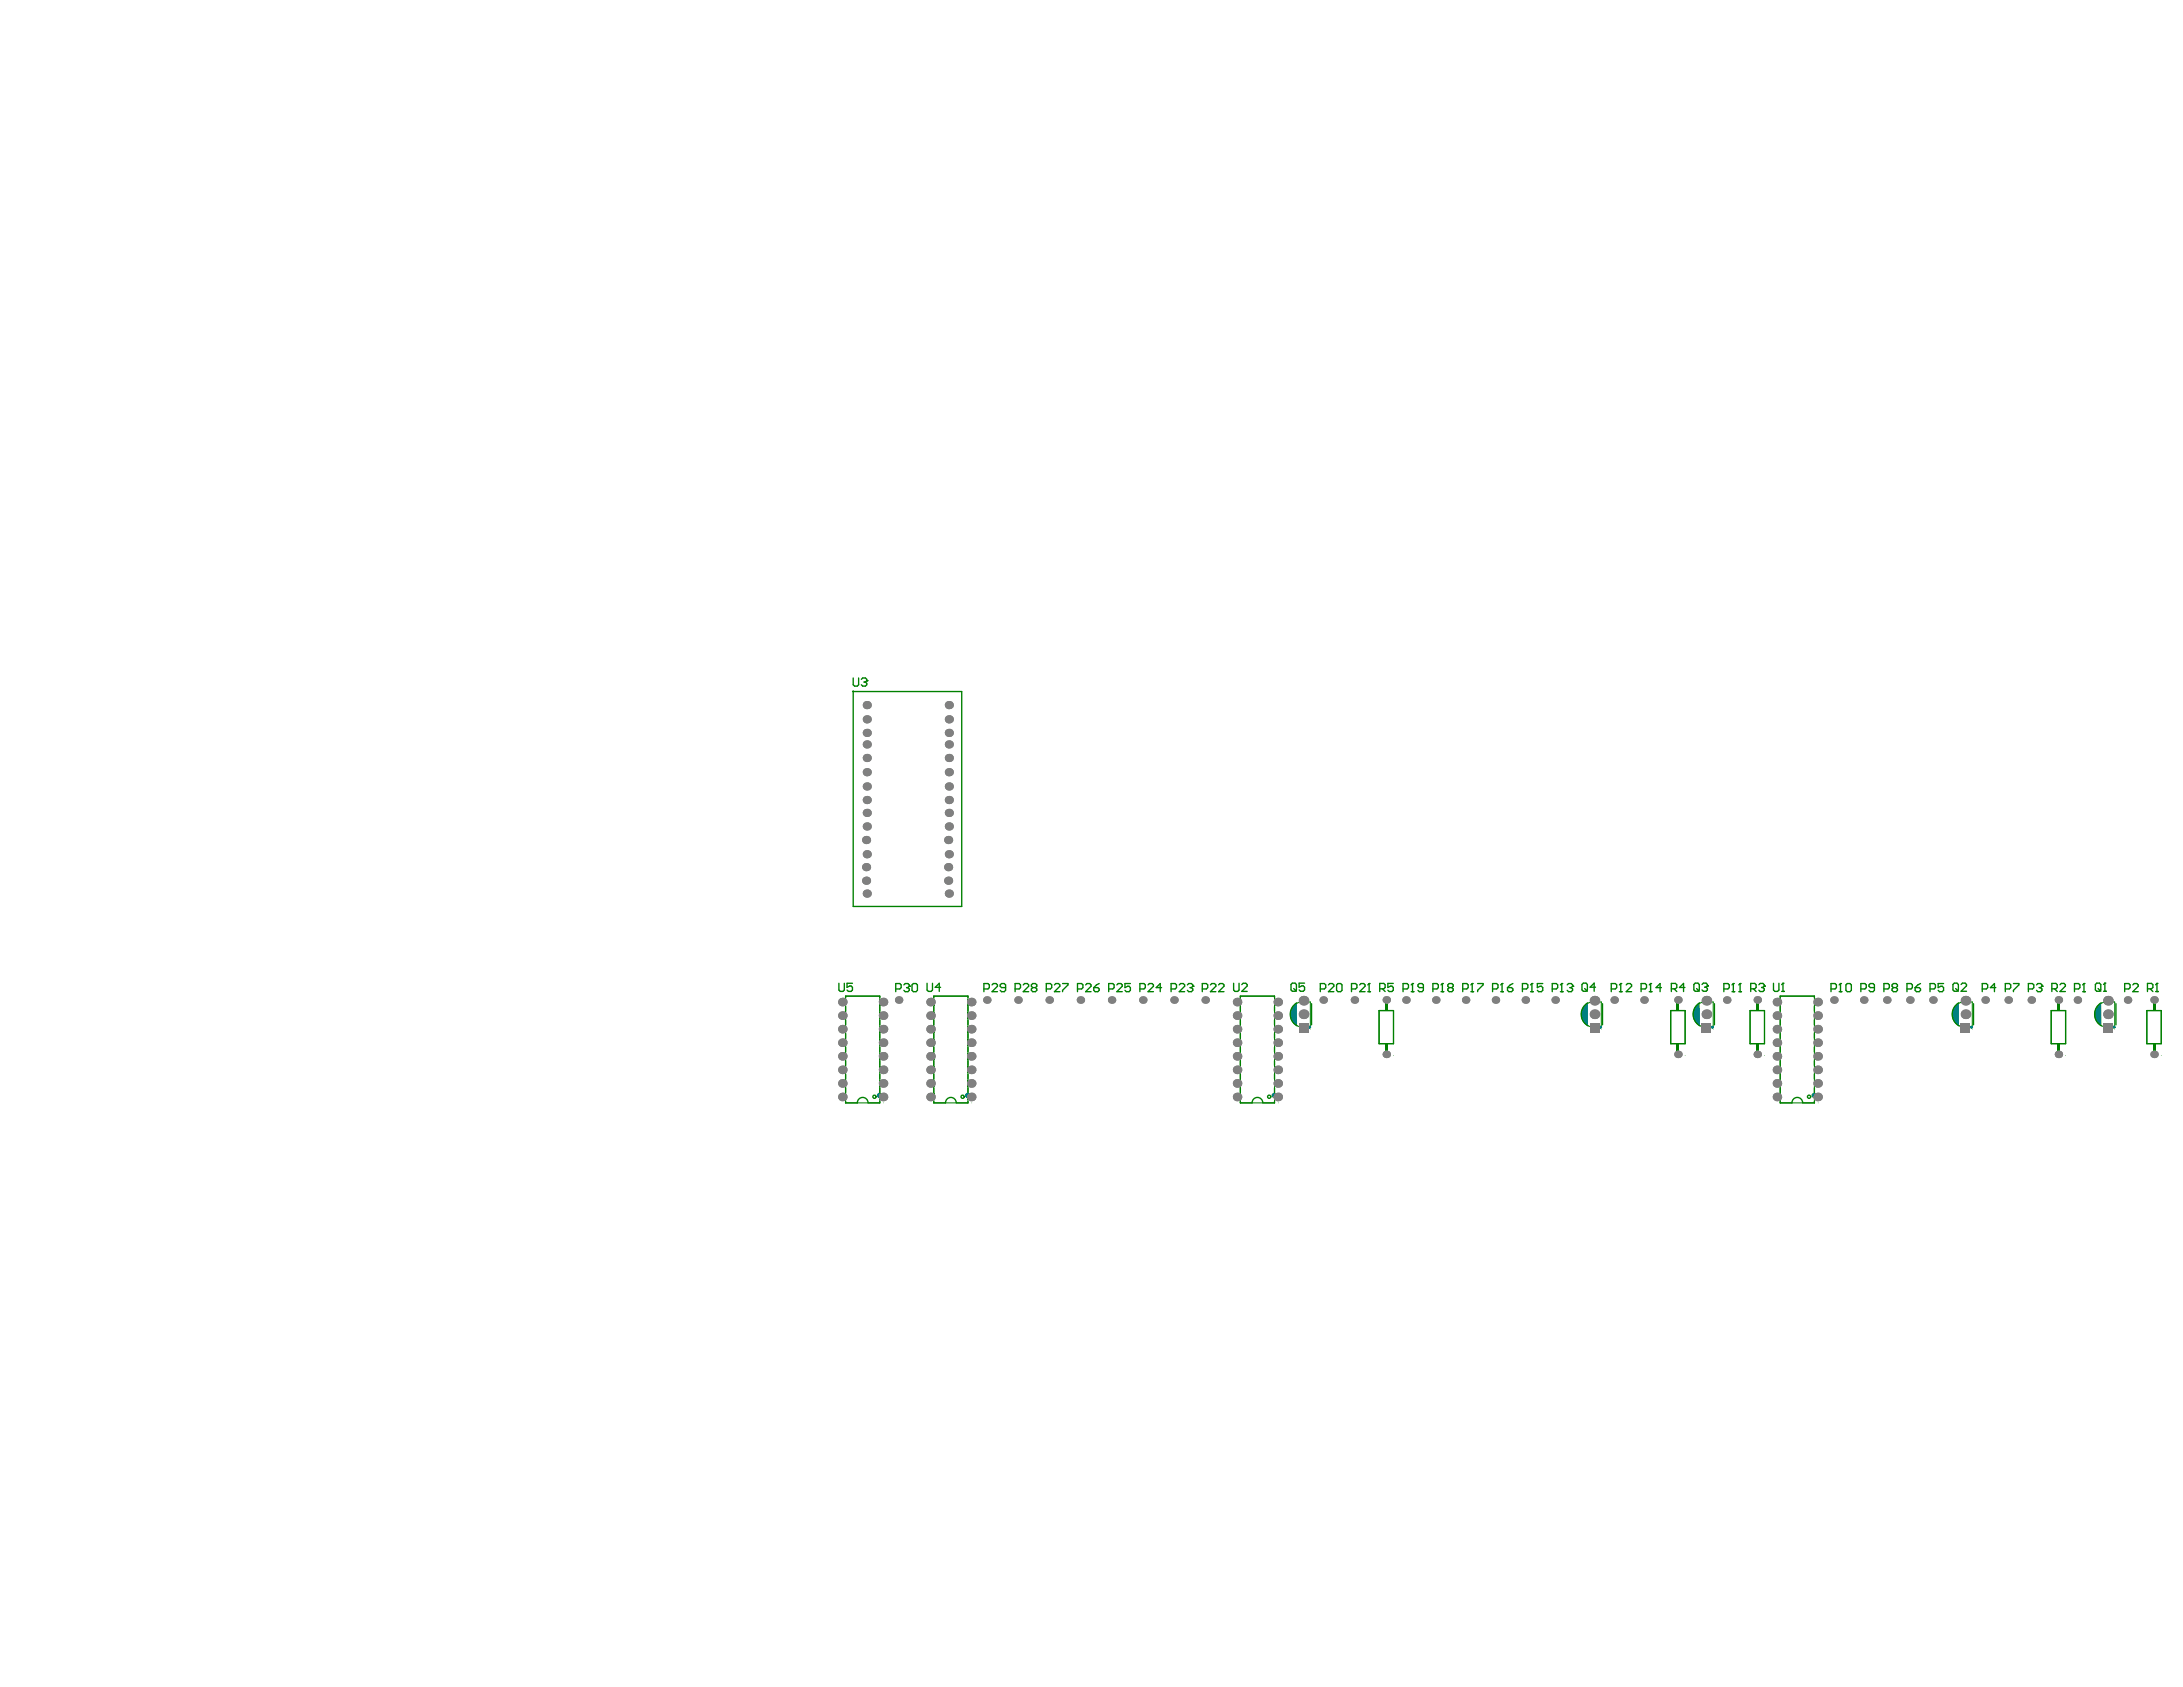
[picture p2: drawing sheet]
<svg xmlns="http://www.w3.org/2000/svg" width="279mm" height="216mm" viewBox="0 0 279 216" stroke-linecap="round" stroke-linejoin="round" font-family="sans-serif">
<g fill="#008000">
<path d="M269.7 131.4h.2v.3h-.2z"/>
<path d="M269.7 129.6h.2v.4h-.2z"/>
<path d="M269.7 127.9h.2v.3h-.2z"/>
<path d="M251.4 131.4h.3v.3h-.3z"/>
<path d="M251.4 129.6h.3v.4h-.3z"/>
<path d="M251.4 127.9h.3v.3h-.3z"/>
<path d="M218.3 131.4h.2v.3h-.2z"/>
<path d="M218.3 129.6h.2v.4h-.2z"/>
<path d="M218.3 127.9h.2v.3h-.2z"/>
<path d="M203.9 131.4h.3v.3h-.3z"/>
<path d="M203.9 129.6h.3v.4h-.3z"/>
<path d="M203.9 127.9h.3v.3h-.3z"/>
<path d="M166.7 131.4h.3v.3h-.3z"/>
<path d="M166.7 129.6h.3v.4h-.3z"/>
<path d="M166.7 127.9h.3v.3h-.3z"/>
<path d="M275.6 133.5h.2v1.6h-.2z"/>
<path d="M275.6 127.8h.2v1.6h-.2z"/>
<path d="M263.3 133.5h.3v1.6h-.3z"/>
<path d="M263.3 127.8h.3v1.6h-.3z"/>
<path d="M224.8 133.5h.2v1.6h-.2z"/>
<path d="M224.8 127.8h.2v1.6h-.2z"/>
<path d="M214.6 133.5h.3v1.6h-.3z"/>
<path d="M214.6 127.8h.3v1.6h-.3z"/>
<path d="M177.3 133.5h.3v1.6h-.3z"/>
<path d="M177.3 127.8h.3v1.6h-.3z"/>
<path d="M232.6 138.5h.1v.3h-.1z"/>
<path d="M232.2 138.2h.5v.9h-.5z"/>
<path d="M232.2 140h.5v.8h-.5z"/>
<path d="M232.6 140.2h.1v.3h-.1z"/>
<path d="M232.2 136.5h.5v.8h-.5z"/>
<path d="M232.6 136.8h.1v.3h-.1z"/>
<path d="M232.2 134.8h.5v.8h-.5z"/>
<path d="M232.6 135h.1v.3h-.1z"/>
<path d="M232.2 133h.5v.9h-.5z"/>
<path d="M232.6 133.3h.1v.3h-.1z"/>
<path d="M232.2 131.3h.5v.8h-.5z"/>
<path d="M232.6 131.6h.1v.3h-.1z"/>
<path d="M232.2 129.6h.5v.8h-.5z"/>
<path d="M232.6 129.8h.1v.3h-.1z"/>
<path d="M232.2 127.8h.5v.9h-.5z"/>
<path d="M232.6 128.1h.1v.3h-.1z"/>
<path d="M227.4 140.2h.1v.3h-.1z"/>
<path d="M227.4 140h.5v.8h-.5z"/>
<path d="M227.4 138.5h.1v.3h-.1z"/>
<path d="M227.4 138.2h.5v.9h-.5z"/>
<path d="M227.4 136.8h.1v.3h-.1z"/>
<path d="M227.4 136.5h.5v.8h-.5z"/>
<path d="M227.4 135h.1v.3h-.1z"/>
<path d="M227.4 134.8h.5v.8h-.5z"/>
<path d="M227.4 133.3h.1v.3h-.1z"/>
<path d="M227.4 133h.5v.9h-.5z"/>
<path d="M227.4 131.6h.1v.3h-.1z"/>
<path d="M227.4 131.3h.5v.8h-.5z"/>
<path d="M227.4 128.1h.1v.3h-.1z"/>
<path d="M227.4 127.8h.5v.9h-.5z"/>
<path d="M227.4 129.6h.5v.8h-.5z"/>
<path d="M227.4 129.8h.1v.3h-.1z"/>
<path d="M163.5 138.5h.1v.3h-.1z"/>
<path d="M163.1 138.2h.5v.9h-.5z"/>
<path d="M163.1 140h.5v.8h-.5z"/>
<path d="M163.5 140.2h.1v.3h-.1z"/>
<path d="M163.1 136.5h.5v.8h-.5z"/>
<path d="M163.5 136.8h.1v.3h-.1z"/>
<path d="M163.1 134.8h.5v.8h-.5z"/>
<path d="M163.5 135h.1v.3h-.1z"/>
<path d="M163.1 133h.5v.9h-.5z"/>
<path d="M163.5 133.3h.1v.3h-.1z"/>
<path d="M163.1 131.3h.5v.8h-.5z"/>
<path d="M163.5 131.6h.1v.3h-.1z"/>
<path d="M163.1 129.6h.5v.8h-.5z"/>
<path d="M163.5 129.8h.1v.3h-.1z"/>
<path d="M163.1 127.8h.5v.9h-.5z"/>
<path d="M163.5 128.1h.1v.3h-.1z"/>
<path d="M158.3 140.2h.1v.3h-.1z"/>
<path d="M158.3 140h.5v.8h-.5z"/>
<path d="M158.3 138.5h.1v.3h-.1z"/>
<path d="M158.3 138.2h.5v.9h-.5z"/>
<path d="M158.3 136.8h.1v.3h-.1z"/>
<path d="M158.3 136.5h.5v.8h-.5z"/>
<path d="M158.3 135h.1v.3h-.1z"/>
<path d="M158.3 134.8h.5v.8h-.5z"/>
<path d="M158.3 133.3h.1v.3h-.1z"/>
<path d="M158.3 133h.5v.9h-.5z"/>
<path d="M158.3 131.6h.1v.3h-.1z"/>
<path d="M158.3 131.3h.5v.8h-.5z"/>
<path d="M158.3 128.1h.1v.3h-.1z"/>
<path d="M158.3 127.8h.5v.9h-.5z"/>
<path d="M158.3 129.6h.5v.8h-.5z"/>
<path d="M158.3 129.8h.1v.3h-.1z"/>
<path d="M124.2 138.5h.2v.3h-.2z"/>
<path d="M123.8 138.2h.6v.9h-.6z"/>
<path d="M123.8 140h.6v.8h-.6z"/>
<path d="M124.2 140.2h.2v.3h-.2z"/>
<path d="M123.8 136.5h.6v.8h-.6z"/>
<path d="M124.2 136.8h.2v.3h-.2z"/>
<path d="M123.8 134.8h.6v.8h-.6z"/>
<path d="M124.2 135h.2v.3h-.2z"/>
<path d="M123.8 133h.6v.9h-.6z"/>
<path d="M124.2 133.3h.2v.3h-.2z"/>
<path d="M123.8 131.3h.6v.8h-.6z"/>
<path d="M124.2 131.6h.2v.3h-.2z"/>
<path d="M123.8 129.6h.6v.8h-.6z"/>
<path d="M124.2 129.8h.2v.3h-.2z"/>
<path d="M123.8 127.8h.6v.9h-.6z"/>
<path d="M124.2 128.1h.2v.3h-.2z"/>
<path d="M119 140.2h.2v.3h-.2z"/>
<path d="M119 140h.6v.8h-.6z"/>
<path d="M119 138.5h.2v.3h-.2z"/>
<path d="M119 138.2h.6v.9h-.6z"/>
<path d="M119 136.8h.2v.3h-.2z"/>
<path d="M119 136.5h.6v.8h-.6z"/>
<path d="M119 135h.2v.3h-.2z"/>
<path d="M119 134.8h.6v.8h-.6z"/>
<path d="M119 133.3h.2v.3h-.2z"/>
<path d="M119 133h.6v.9h-.6z"/>
<path d="M119 131.6h.2v.3h-.2z"/>
<path d="M119 131.3h.6v.8h-.6z"/>
<path d="M119 128.1h.2v.3h-.2z"/>
<path d="M119 127.8h.6v.9h-.6z"/>
<path d="M119 129.6h.6v.8h-.6z"/>
<path d="M119 129.8h.2v.3h-.2z"/>
<path d="M113 138.5h.1v.3h-.1z"/>
<path d="M112.5 138.2h.6v.9h-.6z"/>
<path d="M112.5 140h.6v.8h-.6z"/>
<path d="M113 140.2h.1v.3h-.1z"/>
<path d="M112.5 136.5h.6v.8h-.6z"/>
<path d="M113 136.8h.1v.3h-.1z"/>
<path d="M112.5 134.8h.6v.8h-.6z"/>
<path d="M113 135h.1v.3h-.1z"/>
<path d="M112.5 133h.6v.9h-.6z"/>
<path d="M113 133.3h.1v.3h-.1z"/>
<path d="M112.5 131.3h.6v.8h-.6z"/>
<path d="M113 131.6h.1v.3h-.1z"/>
<path d="M112.5 129.6h.6v.8h-.6z"/>
<path d="M113 129.8h.1v.3h-.1z"/>
<path d="M112.5 127.8h.6v.9h-.6z"/>
<path d="M113 128.1h.1v.3h-.1z"/>
<path d="M107.7 140.2h.2v.3h-.2z"/>
<path d="M107.7 140h.6v.8h-.6z"/>
<path d="M107.7 138.5h.2v.3h-.2z"/>
<path d="M107.7 138.2h.6v.9h-.6z"/>
<path d="M107.7 136.8h.2v.3h-.2z"/>
<path d="M107.7 136.5h.6v.8h-.6z"/>
<path d="M107.7 135h.2v.3h-.2z"/>
<path d="M107.7 134.8h.6v.8h-.6z"/>
<path d="M107.7 133.3h.2v.3h-.2z"/>
<path d="M107.7 133h.6v.9h-.6z"/>
<path d="M107.7 131.6h.2v.3h-.2z"/>
<path d="M107.7 131.3h.6v.8h-.6z"/>
<path d="M107.7 128.1h.2v.3h-.2z"/>
<path d="M107.7 127.8h.6v.9h-.6z"/>
<path d="M107.7 129.6h.6v.8h-.6z"/>
<path d="M107.7 129.8h.2v.3h-.2z"/>
<circle cx="270.7" cy="131.7" r=".04"/>
<circle cx="252.4" cy="131.7" r=".04"/>
<circle cx="219.3" cy="131.7" r=".04"/>
<circle cx="204.9" cy="131.7" r=".04"/>
<circle cx="167.7" cy="131.7" r=".04"/>
<circle cx="275.7" cy="128" r=".14"/>
<circle cx="275.7" cy="134.9" r=".14"/>
<circle cx="276.6" cy="135.1" r=".04"/>
<circle cx="263.5" cy="128" r=".14"/>
<circle cx="263.5" cy="134.9" r=".14"/>
<circle cx="264.4" cy="135.1" r=".04"/>
<circle cx="224.9" cy="128" r=".14"/>
<circle cx="224.9" cy="134.9" r=".14"/>
<circle cx="225.8" cy="135.1" r=".04"/>
<circle cx="214.8" cy="128" r=".14"/>
<circle cx="214.8" cy="134.9" r=".14"/>
<circle cx="215.7" cy="135.1" r=".04"/>
<circle cx="177.4" cy="128" r=".14"/>
<circle cx="177.4" cy="134.9" r=".14"/>
<circle cx="178.4" cy="135.1" r=".04"/>
<circle cx="232.7" cy="141.1" r=".04"/>
<circle cx="163.6" cy="141.1" r=".04"/>
<circle cx="124.4" cy="141.1" r=".04"/>
<circle cx="113.1" cy="141.1" r=".04"/>
</g>
<g fill="none" stroke="#008000" stroke-width=".13">
<path d="M108.2 127.5h4.4v13.6h-4.4zM119.5 127.5h4.4v13.6h-4.4zM158.8 127.5h4.3v13.6h-4.3zM166.8 131.5h.1M167.7 128.2v3.1l-.9 .2M167.7 128.2a1.98 1.98 0 0 0-2.4 1 1.66 1.66 0 0 0 1.5 2.3M167.7 128.2h.1M176.5 129.3h1.9v4.3h-1.9zM204 131.5h.1M204.9 128.2v3.1l-.9 .2M204.9 128.2a1.98 1.98 0 0 0-2.4 1 1.66 1.66 0 0 0 1.5 2.3M204.9 128.2h.1"/>
<path d="M213.8 129.3h1.9v4.3h-1.9zM218.4 131.5h.1M219.3 128.2v3.1l-.9 .2M219.3 128.2a1.98 1.98 0 0 0-2.5 1 1.66 1.66 0 0 0 1.6 2.3M219.3 128.2h.1M224 129.3h1.8v4.3h-1.8zM227.8 127.5h4.4v13.6h-4.4zM251.5 131.5h.1M252.4 128.2v3.1l-.9 .2M252.4 128.2a1.98 1.98 0 0 0-2.4 1 1.66 1.66 0 0 0 1.5 2.3M252.4 128.2h.1M262.5 129.3h1.9v4.3h-1.9z"/>
<path d="M269.7 131.5h.1M270.7 128.2v3.1l-1 .2M270.7 128.2a1.98 1.98 0 0 0-2.5 1 1.66 1.66 0 0 0 1.5 2.3M270.7 128.2h.1M274.8 129.3h1.8v4.3h-1.8z"/>
</g>
<g fill="#008080">
<path d="M268.6 128.6l.3-.3 .1 3a1.7 1.7 0 0 1-.4-2.7z"/>
<path d="M250.3 128.6l.4-.3v3a1.7 1.7 0 0 1-.4-2.7z"/>
<path d="M217.2 128.6l.3-.3 .1 3a1.7 1.7 0 0 1-.4-2.7z"/>
<path d="M202.9 128.6l.3-.3 .1 3a1.7 1.7 0 0 1-.4-2.7z"/>
<path d="M165.6 128.6l.4-.3v3a1.7 1.7 0 0 1-.4-2.7z"/>
</g>
<g fill="none" stroke="#008080" stroke-width=".21">
<circle cx="167.6" cy="131.5" r=".1"/>
<circle cx="204.8" cy="131.5" r=".1"/>
<circle cx="219.2" cy="131.5" r=".1"/>
<circle cx="252.3" cy="131.5" r=".1"/>
<circle cx="270.6" cy="131.5" r=".1"/>
</g>
<g fill="none" stroke="#008080" stroke-width=".34">
<circle cx="112.6" cy="140.2" r=".17"/>
<circle cx="123.9" cy="140.2" r=".17"/>
<circle cx="163.1" cy="140.2" r=".17"/>
<circle cx="232.2" cy="140.2" r=".17"/>
</g>
<g fill="#808080">
<circle cx="124.3" cy="140.4" r=".55"/>
<circle cx="124.3" cy="131.7" r=".55"/>
<circle cx="124.3" cy="133.4" r=".55"/>
<circle cx="124.3" cy="135.2" r=".55"/>
<circle cx="124.3" cy="136.9" r=".55"/>
<circle cx="124.3" cy="138.7" r=".55"/>
<circle cx="163.5" cy="131.7" r=".55"/>
<circle cx="158.3" cy="140.4" r=".55"/>
<circle cx="158.3" cy="138.7" r=".55"/>
<circle cx="158.3" cy="136.9" r=".55"/>
<circle cx="158.3" cy="135.2" r=".55"/>
<circle cx="158.3" cy="133.4" r=".55"/>
<circle cx="158.3" cy="131.7" r=".55"/>
<circle cx="163.5" cy="133.4" r=".55"/>
<circle cx="163.5" cy="135.2" r=".55"/>
<circle cx="163.5" cy="136.9" r=".55"/>
<circle cx="163.5" cy="138.7" r=".55"/>
<circle cx="163.5" cy="140.4" r=".55"/>
<circle cx="113" cy="140.4" r=".55"/>
<circle cx="113" cy="128.2" r=".55"/>
<circle cx="113" cy="130" r=".55"/>
<circle cx="113" cy="131.7" r=".55"/>
<circle cx="113" cy="133.4" r=".55"/>
<circle cx="113" cy="135.2" r=".55"/>
<circle cx="113" cy="136.9" r=".55"/>
<circle cx="113" cy="138.7" r=".55"/>
<circle cx="227.4" cy="140.4" r=".55"/>
<circle cx="224.9" cy="134.9" r=".48"/>
<circle cx="227.4" cy="138.7" r=".55"/>
<circle cx="227.4" cy="136.9" r=".55"/>
<circle cx="227.4" cy="135.2" r=".55"/>
<circle cx="227.4" cy="133.4" r=".55"/>
<circle cx="227.4" cy="131.7" r=".55"/>
<circle cx="227.4" cy="130" r=".55"/>
<circle cx="227.4" cy="128.2" r=".55"/>
<circle cx="232.6" cy="130" r=".55"/>
<circle cx="232.6" cy="131.7" r=".55"/>
<circle cx="232.6" cy="133.4" r=".55"/>
<circle cx="232.6" cy="135.2" r=".55"/>
<circle cx="232.6" cy="136.9" r=".55"/>
<circle cx="232.6" cy="138.7" r=".55"/>
<circle cx="232.6" cy="140.4" r=".55"/>
<circle cx="124.3" cy="128.2" r=".55"/>
<circle cx="119.1" cy="130" r=".55"/>
<circle cx="119.1" cy="128.2" r=".55"/>
<circle cx="124.3" cy="130" r=".55"/>
<circle cx="121.4" cy="90.2" r=".52"/>
<circle cx="121.4" cy="92.1" r=".52"/>
<circle cx="121.4" cy="93.8" r=".52"/>
<circle cx="121.4" cy="95.3" r=".52"/>
<circle cx="121.4" cy="97" r=".52"/>
<circle cx="121.4" cy="98.8" r=".52"/>
<circle cx="121.4" cy="100.6" r=".52"/>
<circle cx="121.4" cy="102.4" r=".52"/>
<circle cx="121.4" cy="104" r=".52"/>
<circle cx="121.4" cy="105.8" r=".52"/>
<circle cx="121.4" cy="107.5" r=".52"/>
<circle cx="121.4" cy="109.3" r=".52"/>
<circle cx="121.4" cy="111" r=".52"/>
<circle cx="121.4" cy="112.7" r=".52"/>
<circle cx="121.4" cy="114.4" r=".52"/>
<circle cx="126.3" cy="128" r=".48"/>
<circle cx="150.3" cy="128" r=".48"/>
<circle cx="130.3" cy="128" r=".48"/>
<circle cx="134.3" cy="128" r=".48"/>
<circle cx="138.3" cy="128" r=".48"/>
<circle cx="142.3" cy="128" r=".48"/>
<circle cx="146.3" cy="128" r=".48"/>
<circle cx="154.3" cy="128" r=".48"/>
<circle cx="115" cy="128" r=".48"/>
<circle cx="158.3" cy="130" r=".55"/>
<circle cx="158.3" cy="128.2" r=".55"/>
<circle cx="163.5" cy="128.2" r=".55"/>
<circle cx="163.5" cy="130" r=".55"/>
<circle cx="166.8" cy="128.1" r=".62"/>
<circle cx="166.8" cy="129.8" r=".62"/>
<circle cx="169.4" cy="128" r=".48"/>
<circle cx="177.4" cy="134.9" r=".48"/>
<circle cx="107.8" cy="138.7" r=".55"/>
<circle cx="107.8" cy="128.2" r=".55"/>
<circle cx="107.8" cy="136.9" r=".55"/>
<circle cx="107.8" cy="135.2" r=".55"/>
<circle cx="107.8" cy="133.4" r=".55"/>
<circle cx="107.8" cy="131.7" r=".55"/>
<circle cx="107.8" cy="130" r=".55"/>
<circle cx="173.4" cy="128" r=".48"/>
<circle cx="177.4" cy="128" r=".48"/>
<circle cx="179.9" cy="128" r=".48"/>
<circle cx="183.8" cy="128" r=".48"/>
<circle cx="187.6" cy="128" r=".48"/>
<circle cx="191.4" cy="128" r=".48"/>
<circle cx="195.2" cy="128" r=".48"/>
<circle cx="199" cy="128" r=".48"/>
<circle cx="224.9" cy="128" r=".48"/>
<circle cx="232.6" cy="128.2" r=".55"/>
<circle cx="234.7" cy="128" r=".48"/>
<circle cx="238.5" cy="128" r=".48"/>
<circle cx="241.5" cy="128" r=".48"/>
<circle cx="244.4" cy="128" r=".48"/>
<circle cx="247.4" cy="128" r=".48"/>
<circle cx="204.1" cy="128.1" r=".62"/>
<circle cx="218.4" cy="128.1" r=".62"/>
<circle cx="204.1" cy="129.8" r=".62"/>
<circle cx="206.6" cy="128" r=".48"/>
<circle cx="210.4" cy="128" r=".48"/>
<circle cx="214.8" cy="128" r=".48"/>
<circle cx="214.8" cy="134.9" r=".48"/>
<circle cx="218.4" cy="129.8" r=".62"/>
<circle cx="221" cy="128" r=".48"/>
<circle cx="263.5" cy="134.9" r=".48"/>
<circle cx="269.8" cy="128.1" r=".62"/>
<circle cx="251.6" cy="128.1" r=".62"/>
<circle cx="251.6" cy="129.8" r=".62"/>
<circle cx="254.1" cy="128" r=".48"/>
<circle cx="257" cy="128" r=".48"/>
<circle cx="260" cy="128" r=".48"/>
<circle cx="263.5" cy="128" r=".48"/>
<circle cx="265.9" cy="128" r=".48"/>
<circle cx="269.8" cy="129.8" r=".62"/>
<circle cx="275.7" cy="128" r=".48"/>
<circle cx="272.3" cy="128" r=".48"/>
<circle cx="275.7" cy="134.9" r=".48"/>
<circle cx="107.8" cy="140.4" r=".55"/>
<circle cx="110.9" cy="92.1" r=".52"/>
<circle cx="110.9" cy="114.4" r=".52"/>
<circle cx="110.9" cy="112.7" r=".52"/>
<circle cx="110.9" cy="111" r=".52"/>
<circle cx="110.9" cy="109.3" r=".52"/>
<circle cx="110.9" cy="107.5" r=".52"/>
<circle cx="110.9" cy="105.8" r=".52"/>
<circle cx="110.9" cy="104" r=".52"/>
<circle cx="110.9" cy="102.4" r=".52"/>
<circle cx="110.9" cy="100.6" r=".52"/>
<circle cx="110.9" cy="98.8" r=".52"/>
<circle cx="110.9" cy="97" r=".52"/>
<circle cx="110.9" cy="95.3" r=".52"/>
<circle cx="110.9" cy="93.8" r=".52"/>
<circle cx="110.9" cy="90.2" r=".52"/>
<circle cx="119.1" cy="140.4" r=".55"/>
<circle cx="119.1" cy="131.7" r=".55"/>
<circle cx="119.1" cy="138.7" r=".55"/>
<circle cx="119.1" cy="136.9" r=".55"/>
<circle cx="119.1" cy="135.2" r=".55"/>
<circle cx="119.1" cy="133.4" r=".55"/>
</g>
<g fill="#808080">
<path d="M166.2 130.9h1.3v1.3h-1.3z" fill-rule="evenodd"/>
<path d="M203.5 130.9h1.2v1.3h-1.2z" fill-rule="evenodd"/>
<path d="M217.8 130.9h1.2v1.3h-1.2z" fill-rule="evenodd"/>
<path d="M250.9 130.9h1.3v1.3h-1.3z" fill-rule="evenodd"/>
<path d="M269.2 130.9h1.2v1.3h-1.2z" fill-rule="evenodd"/>
<path d="M166.2 130.9h1.3v1.3h-1.3z" fill-rule="evenodd"/>
<path d="M203.5 130.9h1.2v1.3h-1.2z" fill-rule="evenodd"/>
<path d="M217.8 130.9h1.2v1.3h-1.2z" fill-rule="evenodd"/>
<path d="M250.9 130.9h1.3v1.3h-1.3z" fill-rule="evenodd"/>
<path d="M269.2 130.9h1.2v1.3h-1.2z" fill-rule="evenodd"/>
</g>
<g fill="none" stroke="#008000" stroke-width=".17">
<path d="M109.2 88.4v27.6h13.9v-27.5h-14M109.2 86.8v.8l.2 .2h.3l.2-.2v-.8M110.2 86.9l.2-.1h.4l.1 .1v.2M110.6 87.3h.2M110.8 87.3l.1 .2v.1l-.1 .2h-.4l-.2-.2M110.9 87.1h.1M110.9 87.1l-.1 .2M107.4 125.8v.9l.1 .2h.4l.2-.2v-.9M108.2 128.8v.6M108.2 130.5v.6M108.2 132.3v.6M108.2 134v.6"/>
<path d="M108.2 135.7v.7M108.2 137.5v.6M108.2 139.2v.6M109.1 125.8h-.7v.6l.4-.2h.1l.2 .2v.3l-.2 .2h-.3l-.2-.2M112.6 127.7v-.2h-4.4v.2M112.6 128.8v.6M112.6 130.5v.6M112.6 132.3v.6M112.6 134v.6M112.6 135.8v.6M112.6 137.5v.6M112.6 139.2v.6"/>
<path d="M114.6 126.6h.6l.1-.2v-.4l-.1-.1h-.6v1M115.7 126l.2-.1h.3l.2 .1v.2M116 126.4h.2M116.2 126.4l.2 .2v.1l-.2 .2h-.3l-.2-.2M116.4 126.2h.1M116.4 126.2l-.2 .2M116.7 126l.2-.1h.3l.2 .1v.7l-.2 .2h-.3l-.2-.2zM118.7 125.8v.9l.1 .2h.4l.1-.2v-.9M119.5 128.8v.6M119.5 130.5v.6M119.5 132.3v.6M119.5 134v.6"/>
<path d="M119.5 135.7v.7M119.5 137.5v.6M119.5 139.2v.6M120.4 126.4h-.7l.5-.6v1.1M123.9 127.7v-.2h-4.4v.2M123.9 128.8v.6M123.9 130.5v.6M123.9 132.3v.6M123.9 134v.6M123.9 135.8v.6M123.9 137.5v.6M123.9 139.2v.6"/>
<path d="M125.9 126.6h.5l.2-.2v-.4l-.2-.1h-.5v1M127 126l.1-.1h.4l.2 .1v.2l-.7 .7h.7M128.7 126.4h-.5l-.2-.2v-.2l.2-.1h.3l.2 .1v.7l-.2 .2h-.3l-.2-.2M129.9 126.6h.5l.2-.2v-.4l-.2-.1h-.5v1M131 126l.1-.1h.4l.2 .1v.2l-.7 .7h.7M132.2 126.4l-.2-.2v-.2l.2-.1h.3l.2 .1v.2l-.2 .2M132.2 126.4l-.2 .2v.1l.2 .2h.3l.2-.2v-.1l-.2-.2M132.2 126.4h.3M133.9 126.6h.5l.2-.2v-.4l-.2-.1h-.5v1M135 126l.1-.1h.4l.2 .1v.2l-.7 .7h.7M136 125.9h.7v.1l-.7 .7v.2M137.9 126.6h.5l.2-.2v-.4l-.2-.1h-.5v1"/>
<path d="M138.9 126l.2-.1h.4l.1 .1v.2l-.7 .7h.7M140 126.4h.5l.2 .2v.1l-.2 .2h-.3l-.2-.2zM140.7 125.9l-.4 .1-.3 .4M141.9 126.6h.5l.2-.2v-.4l-.2-.1h-.5v1M142.9 126l.2-.1h.4l.1 .1v.2l-.7 .7h.7M144.7 125.9h-.7v.5l.3-.2h.2l.2 .2v.3l-.2 .2h-.3l-.2-.2M145.9 126.6h.5l.2-.2v-.4l-.2-.1h-.5v1M146.9 126l.2-.1h.4l.1 .1v.2l-.7 .7h.7M148.7 126.4h-.7l.5-.5v1M149.9 126.6h.5l.2-.2v-.4l-.2-.1h-.5v1M150.9 126l.2-.1h.3l.2 .1v.2l-.7 .7h.7M152 126l.1-.1h.4l.2 .1v.2"/>
<path d="M152.3 126.4h.2M152.5 126.4l.2 .2v.1l-.2 .2h-.4l-.1-.2M152.7 126.2h.1M152.7 126.2l-.2 .2M153.9 126.6h.5l.2-.2v-.4l-.2-.1h-.5v1M154.9 126l.2-.1h.3l.2 .1v.2l-.7 .7h.7M156 126l.1-.1h.4l.2 .1v.2l-.7 .7h.7M157.9 125.8v.9l.2 .2h.3l.2-.2v-.9M158.8 128.8v.6M158.8 130.5v.6M158.8 132.3v.6M158.8 134v.6"/>
<path d="M158.8 135.7v.7M158.8 137.5v.6M158.8 139.2v.6M158.9 126l.2-.2h.4l.1 .2v.2l-.7 .7h.7M163.1 127.7v-.2h-4.3v.2M163.1 128.8v.6M163.1 130.5v.6M163.1 132.3v.6M163.1 134v.6M163.1 135.8v.6M163.1 137.5v.6M163.1 139.2v.6"/>
<path d="M165.2 126l.2-.2h.4l.1 .2v.7l-.1 .2h-.4l-.2-.2zM165.6 126.5l.3 .4M166 128.3a1.7 1.7 0 0 0 0 3M167 125.8h-.7v.5l.5-.1 .2 .1v.4l-.2 .2h-.4l-.1-.2M167.9 128.5v2.7M169 126.6h.5l.2-.2v-.4l-.2-.1h-.5v1M170 126l.2-.1h.3l.2 .1v.2l-.7 .7h.7M171.1 126l.1-.1h.4l.2 .1v.7l-.2 .2h-.4l-.1-.2zM173 126.6h.5l.2-.2v-.4l-.2-.1h-.5v1M174 126l.2-.1h.3l.2 .1v.2l-.7 .7h.7M175.1 126.9h.3M175.2 125.9h.1"/>
<path d="M175.2 125.9v1M175.2 125.9l-.1 .1M176.5 129.3h1.9v4.3h-1.9zM176.6 126.5h.5l.2-.1v-.4l-.2-.1h-.5v1M176.9 126.5l.4 .4M178.3 125.9h-.7v.5l.4-.2h.2l.1 .2v.3l-.1 .2h-.4l-.2-.2M179.6 126.6h.5l.2-.2v-.4l-.2-.1h-.5v1M180.6 126.9h.4M180.8 125.9h.1M180.8 125.9l-.2 .1M180.8 125.9v1M182.2 126.4h-.5l-.2-.2v-.2l.2-.1h.3l.2 .1v.7l-.2 .2h-.3l-.2-.2"/>
<path d="M183.4 126.6h.5l.2-.2v-.4l-.2-.1h-.5v1M184.4 126.9h.4M184.6 125.9h.1M184.6 125.9l-.2 .1M184.6 125.9v1M185.5 126.4l-.2-.2v-.2l.2-.1h.3l.2 .1v.2l-.2 .2M185.5 126.4l-.2 .2v.1l.2 .2h.3l.2-.2v-.1l-.2-.2M185.5 126.4h.3M187.2 126.6h.5l.2-.2v-.4l-.2-.1h-.5v1M188.3 126.9h.3M188.4 125.9h.1M188.4 125.9l-.1 .1"/>
<path d="M188.4 125.9v1M189.1 125.9h.7v.1l-.7 .7v.2M191 126.6h.6l.1-.2v-.4l-.1-.1h-.6v1M192.1 126.9h.3M192.2 125.9h.1M192.2 125.9l-.1 .1M192.2 125.9v1M192.9 126.4h.6l.1 .2v.1l-.1 .2h-.4l-.2-.2zM193.6 125.9l-.3 .1-.4 .4M194.9 126.6h.5l.1-.2v-.4l-.1-.1h-.5v1M195.9 126.9h.3M196.1 125.9h.1"/>
<path d="M196.1 125.9l-.2 .1M196.1 125.9v1M197.5 125.9h-.7v.5l.3-.2h.2l.2 .2v.3l-.2 .2h-.4l-.1-.2M198.7 126.6h.5l.2-.2v-.4l-.2-.1h-.5v1M199.7 126.9h.4M199.9 125.9h.1M199.9 125.9l-.2 .1M199.9 125.9v1M200.6 126l.2-.1h.3l.2 .1v.2M200.9 126.4h.2M201.1 126.4l.2 .2v.1l-.2 .2h-.3l-.2-.2M201.3 126.2h.1"/>
<path d="M201.3 126.2l-.2 .2M202.5 126l.1-.2h.4l.2 .2v.7l-.2 .2h-.4l-.1-.2zM202.8 126.5l.4 .4M203.2 128.3a1.7 1.7 0 0 0 .1 3M204.2 126.3h-.7l.5-.5v1.1M205.1 128.5v2.7M206.2 126.6h.5l.2-.2v-.4l-.2-.1h-.5v1M207.3 126.9h.3M207.4 125.9h.1M207.4 125.9l-.1 .1M207.4 125.9v1M208.1 126l.2-.1h.4l.1 .1v.2l-.7 .7h.7"/>
<path d="M210 126.6h.6l.1-.2v-.4l-.1-.1h-.6v1M211.1 126.9h.3M211.3 125.9h.1M211.3 125.9l-.2 .1M211.3 125.9v1M212.6 126.4h-.6l.5-.5v1M213.8 129.3h1.9v4.3h-1.9zM213.9 126.5h.5l.2-.1v-.4l-.2-.1h-.5v1M214.3 126.5l.3 .4M215.7 126.4h-.7l.5-.5v1M216.8 126l.2-.2h.3l.2 .2v.7l-.2 .2h-.3l-.2-.2zM217.1 126.5l.4 .4"/>
<path d="M217.5 128.3a1.7 1.7 0 0 0 .1 3M217.8 126l.2-.2h.4l.1 .2v.2M218.2 126.3h.2M218.4 126.3l.1 .2v.2l-.1 .2h-.4l-.2-.2M218.5 126.2h.1M218.5 126.2l-.1 .1M219.4 128.5v2.7M220.6 126.6h.6l.1-.2v-.4l-.1-.1h-.6v1M221.7 126.9h.3M221.8 125.9h.1M221.8 125.9l-.1 .1M221.8 125.9v1"/>
<path d="M222.5 126.9h.4M222.7 125.9h.1M222.7 125.9v1M222.7 125.9l-.2 .1M224 129.3h1.8v4.3h-1.8zM224.1 126.5h.5l.2-.1v-.4l-.2-.1h-.5v1M224.4 126.5l.4 .4M225.1 126l.2-.1h.3l.2 .1v.2M225.5 126.4h.1M225.6 126.4l.2 .1v.2l-.2 .2h-.3l-.2-.2M225.8 126.2h.1M225.8 126.2l-.2 .2"/>
<path d="M227 125.8v.9l.2 .2h.3l.2-.2v-.9M227.8 128.8v.6M227.8 130.5v.6M227.8 132.3v.6M227.8 134v.6M227.8 135.7v.7M227.8 137.5v.6M227.8 139.2v.6M228 126.9h.4M228.2 125.8h.1M228.2 125.8v1.1M228.2 125.8l-.2 .2"/>
<path d="M232.2 127.7v-.2h-4.4v.2M232.2 128.8v.6M232.2 130.5v.6M232.2 132.3v.6M232.2 134v.6M232.2 135.8v.6M232.2 137.5v.6M232.2 139.2v.6M234.3 126.6h.6l.1-.2v-.4l-.1-.1h-.6v1M235.4 126.9h.3M235.6 125.9h.1M235.6 125.9l-.2 .1"/>
<path d="M235.6 125.9v1M236.3 126l.1-.1h.4l.2 .1v.7l-.2 .2h-.4l-.1-.2zM238.2 126.6h.5l.2-.2v-.4l-.2-.1h-.5v1M239.9 126.4h-.5l-.2-.2v-.2l.2-.1h.3l.2 .1v.7l-.2 .2h-.3l-.2-.2M241.1 126.6h.5l.2-.2v-.4l-.2-.1h-.5v1M242.3 126.4l-.1-.2v-.2l.1-.1h.4l.2 .1v.2l-.2 .2M242.3 126.4l-.1 .2v.1l.1 .2h.4l.2-.2v-.1l-.2-.2M242.3 126.4h.4M244.1 126.6h.5l.2-.2v-.4l-.2-.1h-.5v1M245.1 126.4h.5l.2 .2v.1l-.2 .2h-.3l-.2-.2zM245.8 125.9l-.3 .1-.4 .4M247 126.6h.5l.2-.2v-.4l-.2-.1h-.5v1"/>
<path d="M248.8 125.9h-.7v.5l.3-.2h.2l.2 .2v.3l-.2 .2h-.4l-.1-.2M250 126l.1-.2h.4l.2 .2v.7l-.2 .2h-.4l-.1-.2zM250.3 126.5l.4 .4M250.7 128.3a1.7 1.7 0 0 0 0 3M251 126l.2-.2h.3l.2 .2v.2l-.7 .7h.7M252.6 128.5v2.7M253.7 126.6h.5l.2-.2v-.4l-.2-.1h-.5v1M255.4 126.4h-.7l.6-.5v1M256.7 126.6h.5l.2-.2v-.4l-.2-.1h-.5v1M257.7 125.9h.7v.1l-.7 .7v.2M259.6 126.6h.5l.2-.2v-.4l-.2-.1h-.5v1M260.7 126l.1-.1h.4l.1 .1v.2"/>
<path d="M261 126.4h.2M261.2 126.4l.1 .2v.1l-.1 .2h-.4l-.1-.2M261.3 126.2h.1M261.3 126.2l-.1 .2M262.5 129.3h1.9v4.3h-1.9zM262.6 126.5h.5l.2-.1v-.4l-.2-.1h-.5v1M263 126.5l.3 .4M263.7 126l.1-.1h.4l.1 .1v.2l-.6 .7h.6M265.5 126.6h.5l.2-.2v-.4l-.2-.1h-.5v1M266.6 126.9h.3M266.7 125.9h.1M266.7 125.9l-.1 .1"/>
<path d="M266.7 125.9v1M268.2 126l.2-.2h.3l.2 .2v.7l-.2 .2h-.3l-.2-.2zM268.5 126.5l.4 .4M268.9 128.3a1.7 1.7 0 0 0 .1 3M269.2 126.9h.4M269.4 125.8h.1M269.4 125.8v1.1M269.4 125.8l-.2 .2M270.8 128.5v2.7M271.9 126.6h.6l.1-.2v-.4l-.1-.1h-.6v1M273 126l.2-.1h.3l.2 .1v.2l-.7 .7h.7M274.8 129.3h1.8v4.3h-1.8z"/>
<path d="M274.9 126.5h.5l.1-.1v-.4l-.1-.1h-.5v1M275.2 126.5l.3 .4M275.9 126.9h.3M276.1 125.9h.1M276.1 125.9l-.2 .1M276.1 125.9v1M108.2 141v.1h1.5a.68 .68 0 0 1 .7-.7 .68 .68 0 0 1 .7 .7M112.6 141v.1h-1.5M119.5 141v.1h1.5a.68 .68 0 0 1 .7-.7 .68 .68 0 0 1 .7 .7M123.9 141v.1h-1.5M158.8 141v.1h1.5a.68 .68 0 0 1 .6-.7 .68 .68 0 0 1 .7 .7M163.1 141v.1h-1.5"/>
<path d="M227.8 141v.1h1.6a.68 .68 0 0 1 .6-.7 .68 .68 0 0 1 .7 .7M232.2 141v.1h-1.5"/>
<circle cx="111.9" cy="140.4" r=".2"/>
<circle cx="123.2" cy="140.4" r=".2"/>
<circle cx="162.4" cy="140.4" r=".2"/>
<circle cx="231.5" cy="140.4" r=".2"/>
</g>
</svg>
